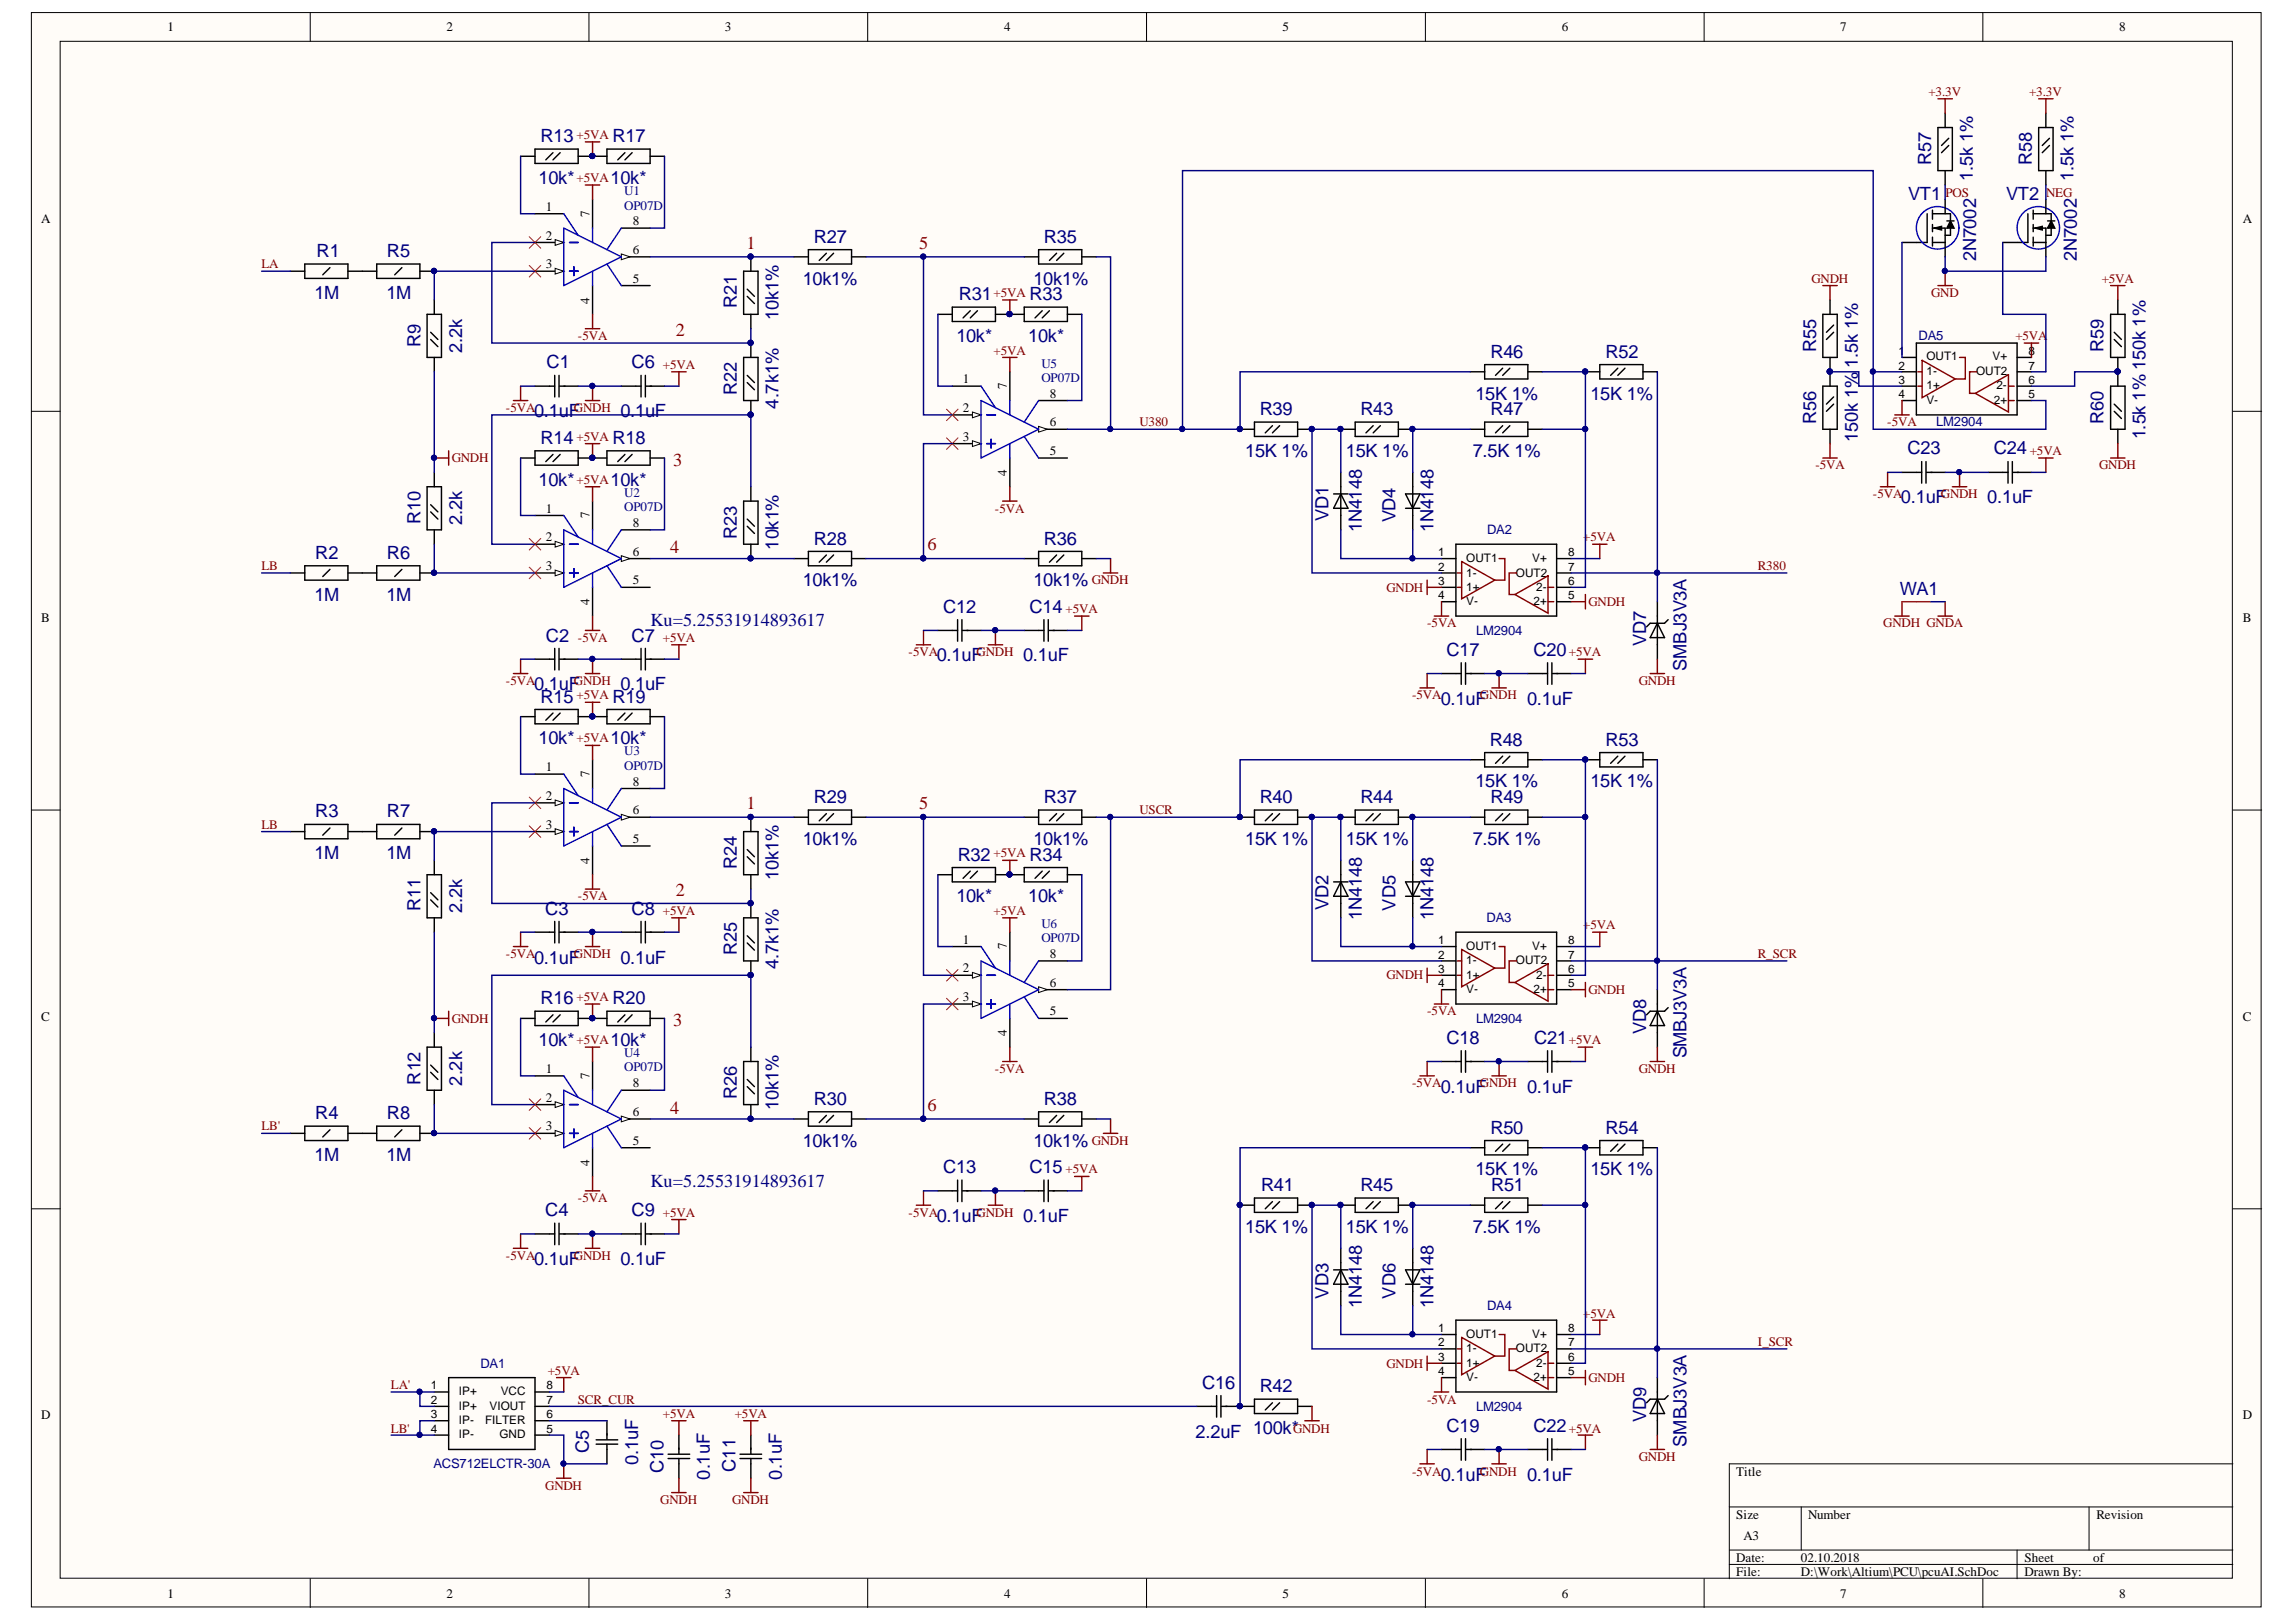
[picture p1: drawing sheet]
<svg xmlns="http://www.w3.org/2000/svg" width="297mm" height="210mm" viewBox="0 0 297 210" stroke-linecap="round" stroke-linejoin="round" font-family="sans-serif">
<defs><g id="words">
<g font-size="2.4" fill="#000080">
<text x="69.7" y="23.8">10k*</text>
<text x="69.9" y="18.4">R13</text>
<text x="79" y="23.8">10k*</text>
<text x="79.2" y="18.4">R17</text>
<text x="249.8" y="21.4" transform="rotate(-90 249.8 21.4)">R57</text>
<text x="255.2" y="23.4" transform="rotate(-90 255.2 23.4)">1.5k 1%</text>
<text x="262.8" y="21.4" transform="rotate(-90 262.8 21.4)">R58</text>
<text x="268.3" y="23.4" transform="rotate(-90 268.3 23.4)">1.5k 1%</text>
<text x="246.9" y="25.9">VT1</text>
<text x="259.6" y="25.9">VT2</text>
<text x="40.9" y="33.3">R1</text>
<text x="50.1" y="33.3">R5</text>
<text x="105.3" y="31.4">R27</text>
<text x="135.1" y="31.4">R35</text>
<text x="255.7" y="33.8" transform="rotate(-90 255.7 33.8)">2N7002</text>
<text x="268.7" y="33.8" transform="rotate(-90 268.7 33.8)">2N7002</text>
<text x="40.7" y="38.7">1M</text>
<text x="50" y="38.7">1M</text>
<text x="95.3" y="39.8" transform="rotate(-90 95.3 39.8)">R21</text>
<text x="100.7" y="41.4" transform="rotate(-90 100.7 41.4)">10k1%</text>
<text x="103.9" y="36.8">10k1%</text>
<text x="124.1" y="38.9">R31</text>
<text x="133.2" y="38.9">R33</text>
<text x="133.7" y="36.8">10k1%</text>
<text x="54.4" y="44.9" transform="rotate(-90 54.4 44.9)">R9</text>
<text x="59.8" y="45.6" transform="rotate(-90 59.8 45.6)">2.2k</text>
<text x="70.7" y="47.7">C1</text>
<text x="81.7" y="47.7">C6</text>
<text x="123.7" y="44.3">10k*</text>
<text x="133" y="44.3">10k*</text>
<text x="192.8" y="46.3">R46</text>
<text x="207.7" y="46.3">R52</text>
<text x="234.9" y="45.5" transform="rotate(-90 234.9 45.5)">R55</text>
<text x="240.4" y="47.6" transform="rotate(-90 240.4 47.6)">1.5k 1%</text>
<text x="272.2" y="45.5" transform="rotate(-90 272.2 45.5)">R59</text>
<text x="69.1" y="54">0.1uF</text>
<text x="80.3" y="54">0.1uF</text>
<text x="95.3" y="51.1" transform="rotate(-90 95.3 51.1)">R22</text>
<text x="100.7" y="52.9" transform="rotate(-90 100.7 52.9)">4.7k1%</text>
<text x="163" y="53.7">R39</text>
<text x="176" y="53.7">R43</text>
<text x="190.9" y="51.7">15K 1%</text>
<text x="192.8" y="53.7">R47</text>
<text x="205.8" y="51.7">15K 1%</text>
<text x="69.9" y="57.5">R14</text>
<text x="79.2" y="57.5">R18</text>
<text x="161.1" y="59.2">15K 1%</text>
<text x="174.1" y="59.2">15K 1%</text>
<text x="190.5" y="59.2">7.5K 1%</text>
<text x="234.9" y="54.8" transform="rotate(-90 234.9 54.8)">R56</text>
<text x="240.4" y="57.2" transform="rotate(-90 240.4 57.2)">150k 1%</text>
<text x="246.8" y="58.8">C23</text>
<text x="257.9" y="58.8">C24</text>
<text x="272.2" y="54.8" transform="rotate(-90 272.2 54.8)">R60</text>
<text x="277.6" y="56.9" transform="rotate(-90 277.6 56.9)">1.5k 1% 150k 1%</text>
<text x="69.7" y="62.9">10k*</text>
<text x="79" y="62.9">10k*</text>
<text x="245.9" y="65.2">0.1uF</text>
<text x="257.1" y="65.2">0.1uF</text>
<text x="54.4" y="67.9" transform="rotate(-90 54.4 67.9)">R10</text>
<text x="59.8" y="67.9" transform="rotate(-90 59.8 67.9)">2.2k</text>
<text x="95.3" y="69.7" transform="rotate(-90 95.3 69.7)">R23</text>
<text x="100.7" y="71.1" transform="rotate(-90 100.7 71.1)">10k1%</text>
<text x="105.3" y="70.5">R28</text>
<text x="135.1" y="70.5">R36</text>
<text x="171.8" y="67.4" transform="rotate(-90 171.8 67.4)">VD1</text>
<text x="176.2" y="68.9" transform="rotate(-90 176.2 68.9)">1N4148</text>
<text x="180.6" y="67.6" transform="rotate(-90 180.6 67.6)">VD4</text>
<text x="185.5" y="68.9" transform="rotate(-90 185.5 68.9)">1N4148</text>
<text x="40.7" y="77.7">1M</text>
<text x="40.8" y="72.3">R2</text>
<text x="50" y="77.7">1M</text>
<text x="50.1" y="72.3">R6</text>
<text x="103.9" y="75.9">10k1%</text>
<text x="133.7" y="75.9">10k1%</text>
<text x="245.8" y="77">WA1</text>
<text x="70.6" y="83.1">C2</text>
<text x="81.7" y="83.1">C7</text>
<text x="84.1" y="81">Ku=5.25531914893617</text>
<text x="122" y="79.3">C12</text>
<text x="133.2" y="79.3">C14</text>
<text x="213" y="83.7" transform="rotate(-90 213 83.7)">VD7</text>
<text x="69.1" y="89.3">0.1uF</text>
<text x="80.3" y="89.3">0.1uF</text>
<text x="121.2" y="85.6">0.1uF</text>
<text x="132.4" y="85.6">0.1uF</text>
<text x="187.2" y="84.9">C17</text>
<text x="198.4" y="84.9">C20</text>
<text x="218.2" y="86.8" transform="rotate(-90 218.2 86.8)">SMBJ3V3A</text>
<text x="69.9" y="90.9">R15</text>
<text x="79.2" y="90.9">R19</text>
<text x="186.4" y="91.2">0.1uF</text>
<text x="197.6" y="91.2">0.1uF</text>
<text x="69.7" y="96.3">10k*</text>
<text x="79" y="96.3">10k*</text>
<text x="190.9" y="101.9">15K 1%</text>
<text x="192.7" y="96.5">R48</text>
<text x="205.8" y="101.9">15K 1%</text>
<text x="207.7" y="96.5">R53</text>
<text x="40.8" y="105.8">R3</text>
<text x="50.1" y="105.8">R7</text>
<text x="105.3" y="103.9">R29</text>
<text x="135.1" y="103.9">R37</text>
<text x="163" y="103.9">R40</text>
<text x="176" y="103.9">R44</text>
<text x="192.8" y="103.9">R49</text>
<text x="40.7" y="111.2">1M</text>
<text x="50" y="111.2">1M</text>
<text x="95.3" y="112.5" transform="rotate(-90 95.3 112.5)">R24</text>
<text x="100.7" y="113.9" transform="rotate(-90 100.7 113.9)">10k1%</text>
<text x="103.9" y="109.3">10k1%</text>
<text x="123.9" y="111.4">R32</text>
<text x="133.2" y="111.4">R34</text>
<text x="133.7" y="109.3">10k1%</text>
<text x="161.1" y="109.3">15K 1%</text>
<text x="174.1" y="109.3">15K 1%</text>
<text x="190.5" y="109.3">7.5K 1%</text>
<text x="54.4" y="117.9" transform="rotate(-90 54.4 117.9)">R11</text>
<text x="59.8" y="118.2" transform="rotate(-90 59.8 118.2)">2.2k</text>
<text x="70.5" y="118.4">C3</text>
<text x="81.7" y="118.4">C8</text>
<text x="123.7" y="116.8">10k*</text>
<text x="133" y="116.8">10k*</text>
<text x="171.8" y="117.8" transform="rotate(-90 171.8 117.8)">VD2</text>
<text x="176.2" y="119.1" transform="rotate(-90 176.2 119.1)">1N4148</text>
<text x="180.6" y="117.9" transform="rotate(-90 180.6 117.9)">VD5</text>
<text x="185.5" y="119.1" transform="rotate(-90 185.5 119.1)">1N4148</text>
<text x="69.1" y="124.7">0.1uF</text>
<text x="80.3" y="124.7">0.1uF</text>
<text x="95.3" y="123.6" transform="rotate(-90 95.3 123.6)">R25</text>
<text x="100.7" y="125.4" transform="rotate(-90 100.7 125.4)">4.7k1%</text>
<text x="69.9" y="130">R16</text>
<text x="79.2" y="130">R20</text>
<text x="69.7" y="135.4">10k*</text>
<text x="79" y="135.4">10k*</text>
<text x="187.2" y="135.1">C18</text>
<text x="198.5" y="135.1">C21</text>
<text x="213" y="133.8" transform="rotate(-90 213 133.8)">VD8</text>
<text x="218.2" y="137" transform="rotate(-90 218.2 137)">SMBJ3V3A</text>
<text x="54.4" y="140.4" transform="rotate(-90 54.4 140.4)">R12</text>
<text x="59.8" y="140.5" transform="rotate(-90 59.8 140.5)">2.2k</text>
<text x="95.3" y="142.2" transform="rotate(-90 95.3 142.2)">R26</text>
<text x="100.7" y="143.6" transform="rotate(-90 100.7 143.6)">10k1%</text>
<text x="105.3" y="143">R30</text>
<text x="135.1" y="143">R38</text>
<text x="186.4" y="141.4">0.1uF</text>
<text x="197.6" y="141.4">0.1uF</text>
<text x="40.8" y="144.8">R4</text>
<text x="50.1" y="144.8">R8</text>
<text x="103.9" y="148.4">10k1%</text>
<text x="133.7" y="148.4">10k1%</text>
<text x="192.8" y="146.7">R50</text>
<text x="207.7" y="146.7">R54</text>
<text x="40.7" y="150.2">1M</text>
<text x="50" y="150.2">1M</text>
<text x="84.1" y="153.6">Ku=5.25531914893617</text>
<text x="122" y="151.8">C13</text>
<text x="133.2" y="151.8">C15</text>
<text x="163.1" y="154.1">R41</text>
<text x="176" y="154.1">R45</text>
<text x="190.9" y="152.1">15K 1%</text>
<text x="192.9" y="154.1">R51</text>
<text x="205.8" y="152.1">15K 1%</text>
<text x="70.5" y="157.4">C4</text>
<text x="81.7" y="157.4">C9</text>
<text x="121.2" y="158.2">0.1uF</text>
<text x="132.4" y="158.2">0.1uF</text>
<text x="161.1" y="159.5">15K 1%</text>
<text x="174.1" y="159.5">15K 1%</text>
<text x="190.5" y="159.5">7.5K 1%</text>
<text x="69.1" y="163.8">0.1uF</text>
<text x="80.3" y="163.8">0.1uF</text>
<text x="171.8" y="168.1" transform="rotate(-90 171.8 168.1)">VD3</text>
<text x="176.2" y="169.3" transform="rotate(-90 176.2 169.3)">1N4148</text>
<text x="180.6" y="168.1" transform="rotate(-90 180.6 168.1)">VD6</text>
<text x="185.5" y="169.3" transform="rotate(-90 185.5 169.3)">1N4148</text>
<text x="155.5" y="179.7">C16</text>
<text x="163" y="180.1">R42</text>
<text x="187.2" y="185.3">C19</text>
<text x="198.4" y="185.3">C22</text>
<text x="213" y="184" transform="rotate(-90 213 184)">VD9</text>
<text x="76.2" y="188.1" transform="rotate(-90 76.2 188.1)">C5</text>
<text x="82.5" y="189.6" transform="rotate(-90 82.5 189.6)">0.1uF</text>
<text x="85.8" y="190.6" transform="rotate(-90 85.8 190.6)">C10</text>
<text x="91.8" y="191.5" transform="rotate(-90 91.8 191.5)">0.1uF</text>
<text x="95.1" y="190.5" transform="rotate(-90 95.1 190.5)">C11</text>
<text x="101.1" y="191.5" transform="rotate(-90 101.1 191.5)">0.1uF</text>
<text x="154.7" y="186.1">2.2uF 100k*</text>
<text x="186.4" y="191.6">0.1uF</text>
<text x="197.6" y="191.6">0.1uF</text>
<text x="218.2" y="187.2" transform="rotate(-90 218.2 187.2)">SMBJ3V3A</text>
</g>
<g font-size="2.4" fill="#800000">
<text x="96.6" y="32.2">1</text>
<text x="118.9" y="32.2">5</text>
<text x="87.4" y="43.5">2</text>
<text x="87.1" y="60.2">3</text>
<text x="86.7" y="71.6">4</text>
<text x="120" y="71.2">6</text>
<text x="96.6" y="104.7">1</text>
<text x="118.9" y="104.7">5</text>
<text x="87.4" y="116">2</text>
<text x="87.1" y="132.7">3</text>
<text x="120" y="143.7">6</text>
<text x="86.7" y="144.2">4</text>
</g>
<g font-size="1.7">
<text x="21.7" y="4.1">1</text>
<text x="57.8" y="4.1">2</text>
<text x="93.8" y="4.1">3</text>
<text x="129.9" y="4.1">4</text>
<text x="165.9" y="4.1">5</text>
<text x="202" y="4.1">6</text>
<text x="238.1" y="4.1">7</text>
<text x="274.2" y="4.1">8</text>
<text x="5.3" y="28.9">A</text>
<text x="70.6" y="27.3">1</text>
<text x="76.3" y="28.1" transform="rotate(-90 76.3 28.1)">7</text>
<text x="81.9" y="29.2">8</text>
<text x="290.2" y="28.9">A</text>
<text x="70.6" y="31">2</text>
<text x="70.6" y="34.7">3</text>
<text x="81.9" y="32.9">6</text>
<text x="76.3" y="39.3" transform="rotate(-90 76.3 39.3)">4</text>
<text x="81.9" y="36.6">5</text>
<text x="124.6" y="53.3">2</text>
<text x="124.6" y="49.6">1</text>
<text x="130.2" y="50.4" transform="rotate(-90 130.2 50.4)">7</text>
<text x="135.8" y="51.5">8</text>
<text x="124.6" y="57">3</text>
<text x="135.8" y="58.9">5</text>
<text x="135.8" y="55.2">6</text>
<text x="130.2" y="61.6" transform="rotate(-90 130.2 61.6)">4</text>
<text x="70.6" y="70.1">2</text>
<text x="70.6" y="66.3">1</text>
<text x="76.3" y="67.1" transform="rotate(-90 76.3 67.1)">7</text>
<text x="81.9" y="68.2">8</text>
<text x="81.9" y="71.9">6</text>
<text x="70.6" y="73.8">3</text>
<text x="81.9" y="75.6">5</text>
<text x="5.3" y="80.5">B</text>
<text x="76.3" y="78.3" transform="rotate(-90 76.3 78.3)">4</text>
<text x="290.2" y="80.5">B</text>
<text x="70.6" y="99.8">1</text>
<text x="76.3" y="100.6" transform="rotate(-90 76.3 100.6)">7</text>
<text x="81.9" y="101.7">8</text>
<text x="70.6" y="103.5">2</text>
<text x="70.6" y="107.2">3</text>
<text x="81.9" y="105.4">6</text>
<text x="76.3" y="111.8" transform="rotate(-90 76.3 111.8)">4</text>
<text x="81.9" y="109.1">5</text>
<text x="124.6" y="125.8">2</text>
<text x="124.6" y="122.1">1</text>
<text x="130.2" y="122.9" transform="rotate(-90 130.2 122.9)">7</text>
<text x="135.8" y="124">8</text>
<text x="124.6" y="129.5">3</text>
<text x="135.8" y="131.4">5</text>
<text x="135.8" y="127.7">6</text>
<text x="5.3" y="132.2">C</text>
<text x="130.2" y="134.1" transform="rotate(-90 130.2 134.1)">4</text>
<text x="290.2" y="132.2">C</text>
<text x="70.6" y="142.5">2</text>
<text x="70.6" y="138.8">1</text>
<text x="76.3" y="139.6" transform="rotate(-90 76.3 139.6)">7</text>
<text x="81.9" y="140.7">8</text>
<text x="70.6" y="146.3">3</text>
<text x="81.9" y="148.1">5</text>
<text x="81.9" y="144.4">6</text>
<text x="76.3" y="150.8" transform="rotate(-90 76.3 150.8)">4</text>
<text x="5.3" y="183.7">D</text>
<text x="290.2" y="183.7">D</text>
<text x="224.6" y="191">Title</text>
<text x="224.6" y="196.5">Size</text>
<text x="233.9" y="196.5">Number</text>
<text x="271.2" y="196.5">Revision</text>
<text x="224.6" y="202.1">Date:</text>
<text x="224.6" y="204">File:</text>
<text x="225.6" y="199.3">A3</text>
<text x="233" y="202.1">02.10.2018</text>
<text x="233" y="204">D:\Work\Altium\PCU\pcuAI.SchDoc</text>
<text x="261.9" y="202.1">Sheet</text>
<text x="261.9" y="204">Drawn By:</text>
<text x="270.8" y="202.1">of</text>
<text x="21.7" y="206.8">1</text>
<text x="57.8" y="206.8">2</text>
<text x="93.8" y="206.8">3</text>
<text x="129.9" y="206.8">4</text>
<text x="165.9" y="206.8">5</text>
<text x="202" y="206.8">6</text>
<text x="238.1" y="206.8">7</text>
<text x="274.2" y="206.8">8</text>
</g>
<g font-size="1.7" fill="#800000">
<text x="249.5" y="12.4">+3.3V</text>
<text x="262.5" y="12.4">+3.3V</text>
<text x="74.6" y="23.6">+5VA</text>
<text x="74.6" y="18">+5VA</text>
<text x="251.7" y="25.4">POS</text>
<text x="264.7" y="25.4">NEG</text>
<text x="33.8" y="34.7">LA</text>
<text x="128.5" y="38.5">+5VA</text>
<text x="234.3" y="36.6">GNDH</text>
<text x="249.8" y="38.5">GND</text>
<text x="271.9" y="36.6">+5VA</text>
<text x="74.8" y="44">-5VA</text>
<text x="85.8" y="47.7">+5VA</text>
<text x="128.5" y="45.9">+5VA</text>
<text x="260.7" y="44">+5VA</text>
<text x="65.5" y="53.3">-5VA</text>
<text x="74.3" y="53.3">GNDH</text>
<text x="58.4" y="59.8">GNDH</text>
<text x="74.6" y="57">+5VA</text>
<text x="147.4" y="55.2">U380</text>
<text x="244.2" y="55.2">-5VA</text>
<text x="262.6" y="58.9">+5VA</text>
<text x="74.6" y="62.6">+5VA</text>
<text x="234.9" y="60.8">-5VA</text>
<text x="242.3" y="64.5">-5VA</text>
<text x="251.1" y="64.5">GNDH</text>
<text x="271.6" y="60.8">GNDH</text>
<text x="128.7" y="66.3">-5VA</text>
<text x="204.8" y="70.1">+5VA</text>
<text x="33.8" y="73.8">LB</text>
<text x="141.2" y="75.6">GNDH</text>
<text x="179.4" y="76.6">GNDH</text>
<text x="227.4" y="73.8">R380</text>
<text x="74.8" y="83.1">-5VA</text>
<text x="85.8" y="83.1">+5VA</text>
<text x="137.9" y="79.3">+5VA</text>
<text x="184.6" y="81.2">-5VA</text>
<text x="205.5" y="78.4">GNDH</text>
<text x="243.7" y="81.2">GNDH GNDA</text>
<text x="65.5" y="88.6">-5VA</text>
<text x="74.3" y="88.6">GNDH</text>
<text x="117.6" y="84.9">-5VA</text>
<text x="126.4" y="84.9">GNDH</text>
<text x="203" y="84.9">+5VA</text>
<text x="212" y="88.6">GNDH</text>
<text x="74.6" y="90.5">+5VA</text>
<text x="182.7" y="90.5">-5VA</text>
<text x="191.5" y="90.5">GNDH</text>
<text x="74.6" y="96.1">+5VA</text>
<text x="33.8" y="107.2">LB</text>
<text x="147.4" y="105.4">USCR</text>
<text x="128.5" y="110.9">+5VA</text>
<text x="74.8" y="116.5">-5VA</text>
<text x="85.8" y="118.4">+5VA</text>
<text x="128.5" y="118.4">+5VA</text>
<text x="65.5" y="124">-5VA</text>
<text x="74.3" y="124">GNDH</text>
<text x="204.8" y="120.2">+5VA</text>
<text x="227.4" y="124">R_SCR</text>
<text x="74.6" y="129.5">+5VA</text>
<text x="179.4" y="126.7">GNDH</text>
<text x="184.6" y="131.4">-5VA</text>
<text x="205.5" y="128.6">GNDH</text>
<text x="58.4" y="132.3">GNDH</text>
<text x="74.6" y="135.1">+5VA</text>
<text x="203" y="135.1">+5VA</text>
<text x="128.7" y="138.8">-5VA</text>
<text x="182.7" y="140.7">-5VA</text>
<text x="191.5" y="140.7">GNDH</text>
<text x="212" y="138.8">GNDH</text>
<text x="33.8" y="146.3">LB'</text>
<text x="141.2" y="148.1">GNDH</text>
<text x="74.8" y="155.6">-5VA</text>
<text x="137.9" y="151.8">+5VA</text>
<text x="85.8" y="157.5">+5VA</text>
<text x="117.6" y="157.5">-5VA</text>
<text x="126.4" y="157.5">GNDH</text>
<text x="65.5" y="163.1">-5VA</text>
<text x="74.3" y="163.1">GNDH</text>
<text x="204.8" y="170.5">+5VA</text>
<text x="50.6" y="179.8">LA'</text>
<text x="70.9" y="178">+5VA</text>
<text x="179.4" y="177">GNDH</text>
<text x="205.5" y="178.9">GNDH</text>
<text x="227.4" y="174.2">I_SCR</text>
<text x="50.6" y="185.4">LB'</text>
<text x="74.8" y="181.7">SCR_CUR</text>
<text x="85.8" y="183.5">+5VA</text>
<text x="95.1" y="183.5">+5VA</text>
<text x="167.3" y="185.4">GNDH</text>
<text x="184.6" y="181.7">-5VA</text>
<text x="203" y="185.4">+5VA</text>
<text x="182.7" y="191">-5VA</text>
<text x="191.5" y="191">GNDH</text>
<text x="212" y="189.1">GNDH</text>
<text x="70.5" y="192.8">GNDH</text>
<text x="85.4" y="194.7">GNDH</text>
<text x="94.7" y="194.7">GNDH</text>
</g>
<g font-size="1.7" fill="#000080">
<text x="80.8" y="25.3">U1</text>
<text x="80.8" y="27.1">OP07D</text>
<text x="134.7" y="47.6">U5</text>
<text x="248.2" y="44">DA5</text>
<text x="134.7" y="49.4">OP07D</text>
<text x="250.5" y="55.2">LM2904</text>
<text x="80.8" y="64.3">U2</text>
<text x="80.8" y="66.2">OP07D</text>
<text x="192.4" y="69.1">DA2</text>
<text x="191" y="82.1">LM2904</text>
<text x="80.8" y="97.8">U3</text>
<text x="80.8" y="99.6">OP07D</text>
<text x="192.3" y="119.3">DA3</text>
<text x="134.7" y="120.1">U6</text>
<text x="134.7" y="121.9">OP07D</text>
<text x="80.8" y="136.8">U4</text>
<text x="191" y="132.4">LM2904</text>
<text x="80.8" y="138.7">OP07D</text>
<text x="192.4" y="169.6">DA4</text>
<text x="62.2" y="177">DA1</text>
<text x="191" y="182.6">LM2904</text>
<text x="56.1" y="190">ACS712ELCTR-30A</text>
</g>
<g font-size="1.5">
<text x="245.6" y="46">1</text>
<text x="245.6" y="47.8">2</text>
<text x="249.2" y="46.6">OUT1</text>
<text x="257.8" y="46.6">V+</text>
<text x="262.4" y="46">8</text>
<text x="262.4" y="47.8">7</text>
<text x="245.6" y="51.5">4</text>
<text x="245.6" y="49.7">3</text>
<text x="249.2" y="52.2">V-</text>
<text x="249.2" y="50.4">1+</text>
<text x="249.2" y="48.5">1-</text>
<text x="255.7" y="48.5">OUT2</text>
<text x="257.9" y="52.2">2+</text>
<text x="258.3" y="50.4">2-</text>
<text x="262.4" y="49.7">6</text>
<text x="262.4" y="51.5">5</text>
<text x="186.1" y="72">1</text>
<text x="202.9" y="72">8</text>
<text x="186.1" y="77.6">4</text>
<text x="186.1" y="75.7">3</text>
<text x="186.1" y="73.9">2</text>
<text x="189.7" y="76.5">1+</text>
<text x="189.7" y="72.8">OUT1</text>
<text x="189.7" y="74.6">1-</text>
<text x="196.1" y="74.6">OUT2</text>
<text x="198.2" y="72.8">V+</text>
<text x="198.7" y="76.5">2-</text>
<text x="202.9" y="75.7">6</text>
<text x="202.9" y="77.6">5</text>
<text x="202.9" y="73.9">7</text>
<text x="189.7" y="78.3">V-</text>
<text x="198.4" y="78.3">2+</text>
<text x="186.1" y="125.9">3</text>
<text x="186.1" y="122.2">1</text>
<text x="186.1" y="124">2</text>
<text x="189.7" y="122.9">OUT1</text>
<text x="189.7" y="124.8">1-</text>
<text x="196.1" y="124.8">OUT2</text>
<text x="198.2" y="122.9">V+</text>
<text x="202.9" y="122.2">8</text>
<text x="202.9" y="125.9">6</text>
<text x="202.9" y="124">7</text>
<text x="186.1" y="127.8">4</text>
<text x="189.7" y="128.5">V-</text>
<text x="189.7" y="126.7">1+</text>
<text x="198.4" y="128.5">2+</text>
<text x="198.7" y="126.7">2-</text>
<text x="202.9" y="127.8">5</text>
<text x="186.1" y="172.4">1</text>
<text x="189.7" y="173.1">OUT1</text>
<text x="198.2" y="173.1">V+</text>
<text x="202.9" y="172.4">8</text>
<text x="55.7" y="179.8">1</text>
<text x="70.7" y="179.8">8</text>
<text x="186.1" y="178">4</text>
<text x="186.1" y="176.1">3</text>
<text x="186.1" y="174.2">2</text>
<text x="189.7" y="178.7">V-</text>
<text x="189.7" y="176.9">1+</text>
<text x="189.7" y="175">1-</text>
<text x="196.1" y="175">OUT2</text>
<text x="198.4" y="178.7">2+</text>
<text x="198.7" y="176.9">2-</text>
<text x="202.9" y="176.1">6</text>
<text x="202.9" y="178">5</text>
<text x="202.9" y="174.2">7</text>
<text x="55.7" y="185.4">4</text>
<text x="55.7" y="183.5">3</text>
<text x="55.7" y="181.7">2</text>
<text x="59.4" y="184.3">IP-</text>
<text x="59.4" y="180.6">IP+</text>
<text x="59.4" y="182.4">IP+</text>
<text x="62.8" y="184.3">FILTER</text>
<text x="63.3" y="182.4">VIOUT</text>
<text x="64.8" y="180.6">VCC</text>
<text x="70.7" y="183.5">6</text>
<text x="70.7" y="185.4">5</text>
<text x="70.7" y="181.7">7</text>
<text x="59.4" y="186.1">IP-</text>
<text x="64.6" y="186.1">GND</text>
</g>
</g></defs>
<g fill="#fffcf8" stroke="#000" stroke-width=".13">
<path d="M4.1 1.6h288.4v206.4h-288.4z"/>
<path d="M7.8 5.3h281v198.9h-281z"/>
</g>
<g fill="none" stroke="#000" stroke-width=".13">
<path d="M40.1 1.6v3.7M76.2 1.6v3.7M112.3 1.6v3.7M148.3 1.6v3.7M184.4 1.6v3.7M220.5 1.6v3.7M256.5 1.6v3.7M4.1 53.2h3.7M288.9 53.2h3.7M4.1 104.8h3.7M288.9 104.8h3.7M4.1 156.4h3.7"/>
<path d="M288.9 156.4h3.7M223.7 195h65.2M233 195v5.6M270.3 195v5.6M288.9 189.4h-65.2v14.9M40.1 204.3v3.7M76.2 204.3v3.7M112.3 204.3v3.7M148.3 204.3v3.7M184.4 204.3v3.7M220.5 204.3v3.7M223.7 200.6h65.2"/>
<path d="M223.7 202.5h65.2M256.5 204.3v3.7M261 200.6v3.7"/>
</g>
<path d="M69.2 31.4h3.7M80.4 29.5h3.7M80.4 37h3.7" fill="none" stroke="#000" stroke-width=".19"/>
<path d="M71.8 31l1.1 .4-1.1 .4z" fill="#fffcf8"/>
<path d="M71.8 31l1.1 .4-1.1 .4z" fill="none" stroke="#000" stroke-width=".13"/>
<path d="M69.2 35.1h3.7" fill="none" stroke="#000" stroke-width=".19"/>
<path d="M71.8 34.7l1.1 .4-1.1 .4z" fill="#fffcf8"/>
<path d="M71.8 34.7l1.1 .4-1.1 .4z" fill="none" stroke="#000" stroke-width=".13"/>
<path d="M76.7 37v3.7M80.4 33.2h3.7" fill="none" stroke="#000" stroke-width=".19"/>
<path d="M80.4 32.9l1.1 .3-1.1 .4z" fill="#fffcf8"/>
<path d="M80.4 32.9l1.1 .3-1.1 .4z" fill="none" stroke="#000" stroke-width=".13"/>
<path d="M69.2 27.7h3.7M76.7 25.8v3.7M69.2 70.4h3.7M80.4 68.6h3.7M80.4 76h3.7" fill="none" stroke="#000" stroke-width=".19"/>
<path d="M72.9 29.5l7.5 3.7-7.5 3.8zM72.9 27.7l1.9 2.7M73.7 31.4h1.1M73.7 35.1h1.1M74.2 34.5v1.2M76.7 29.5v1.9M76.7 35.1v1.9M78.5 34.2l1.9 2.8M80.4 29.5l-1.9 2.8" fill="none" stroke="#00f" stroke-width=".19"/>
<path d="M71.8 70.1l1.1 .3-1.1 .4z" fill="#fffcf8"/>
<path d="M71.8 70.1l1.1 .3-1.1 .4z" fill="none" stroke="#000" stroke-width=".13"/>
<path d="M69.2 74.1h3.7" fill="none" stroke="#000" stroke-width=".19"/>
<path d="M71.8 73.8l1.1 .3-1.1 .4z" fill="#fffcf8"/>
<path d="M71.8 73.8l1.1 .3-1.1 .4z" fill="none" stroke="#000" stroke-width=".13"/>
<path d="M76.7 76v3.7M80.4 72.3h3.7" fill="none" stroke="#000" stroke-width=".19"/>
<path d="M80.4 71.9l1.1 .4-1.1 .4z" fill="#fffcf8"/>
<path d="M80.4 71.9l1.1 .4-1.1 .4z" fill="none" stroke="#000" stroke-width=".13"/>
<path d="M123.2 53.7h3.7M134.4 51.8h3.7M134.4 59.3h3.7M69.2 66.7h3.7M76.7 64.8v3.8" fill="none" stroke="#000" stroke-width=".19"/>
<path d="M72.9 68.6l7.5 3.7-7.5 3.7zM72.9 66.7l1.9 2.8M73.7 70.4h1.1M73.7 74.1h1.1M74.2 73.6v1.1M76.7 68.6v1.8M76.7 74.1v1.9M78.5 73.2l1.9 2.8M80.4 68.6l-1.9 2.8" fill="none" stroke="#00f" stroke-width=".19"/>
<path d="M125.8 53.3l1.1 .4-1.1 .4z" fill="#fffcf8"/>
<path d="M125.8 53.3l1.1 .4-1.1 .4z" fill="none" stroke="#000" stroke-width=".13"/>
<path d="M123.2 57.4h3.7" fill="none" stroke="#000" stroke-width=".19"/>
<path d="M125.8 57l1.1 .4-1.1 .4z" fill="#fffcf8"/>
<path d="M125.8 57l1.1 .4-1.1 .4z" fill="none" stroke="#000" stroke-width=".13"/>
<path d="M130.6 59.3v3.7M134.4 55.6h3.7" fill="none" stroke="#000" stroke-width=".19"/>
<path d="M134.4 55.2l1.1 .4-1.1 .3z" fill="#fffcf8"/>
<path d="M134.4 55.2l1.1 .4-1.1 .3z" fill="none" stroke="#000" stroke-width=".13"/>
<g fill="none" stroke="#000" stroke-width=".19">
<path d="M69.2 19.3h5.6v1.9h-5.6zM71.5 19.8l-.9 .9M72.5 19.8l-1 .9M78.5 19.3h5.6v1.9h-5.6zM80.8 19.8l-.9 .9M81.8 19.8l-1 .9M37.6 35.1h1.8M39.4 34.2h5.6v1.8h-5.6zM42.7 34.6l-.9 1M45 35.1h3.7M48.7 34.2h5.6v1.8h-5.6zM52 34.6l-.9 1"/>
<path d="M54.3 35.1h1.9M56.2 38.8v1.9M67.4 20.2h1.8M74.8 20.2h3.7M84.1 20.2h1.9M96.2 35.1h1.9v5.6h-1.9zM96.7 37.4l.9 1M96.7 38.4l.9 .9M97.1 33.2v1.9M102.7 33.2h1.9M104.6 32.3h5.6v1.9h-5.6zM106.9 32.8l-.9 .9"/>
<path d="M107.8 32.8l-.9 .9M110.2 33.2h1.8M123.2 39.7h5.6v1.9h-5.6zM132.5 33.2h1.9M132.5 39.7h5.6v1.9h-5.6zM134.4 32.3h5.6v1.9h-5.6zM136.7 32.8l-.9 .9M137.6 32.8l-.9 .9M140 33.2h1.8M55.3 40.7h1.8v5.6h-1.8zM55.7 43l.9 .9M55.7 43.9l.9 1"/>
<path d="M56.2 46.3v1.8M67.4 59.3h1.8M69.2 58.3h5.6v1.9h-5.6zM71.5 58.8l-.9 .9M72.5 58.8l-1 .9M74.8 59.3h3.7M78.5 58.3h5.6v1.9h-5.6zM80.8 58.8l-.9 .9M81.8 58.8l-1 .9M84.1 59.3h1.9M96.2 46.3h1.9v5.5h-1.9zM96.7 48.6l.9 .9"/>
<path d="M96.7 49.5l.9 .9M97.1 40.7v1.8M97.1 44.4v1.9M97.1 51.8v1.9M121.3 40.7h1.9M123.2 50h3.7M125.5 40.2l-.9 .9M126.5 40.2l-1 .9M128.8 40.7h3.7M130.6 48.1v3.7M134.8 40.2l-.9 .9M135.8 40.2l-1 .9"/>
<path d="M138.1 40.7h1.9M37.6 74.1h1.8M39.4 73.2h5.6v1.9h-5.6zM42.7 73.7l-.9 .9M45 74.1h3.7M48.7 73.2h5.6v1.9h-5.6zM52 73.7l-.9 .9M54.3 74.1h1.9M55.3 63h1.8v5.6h-1.8zM55.7 65.3l.9 .9M55.7 66.2l.9 1M56.2 61.1v1.9"/>
<path d="M56.2 68.6v1.8M96.2 64.8h1.9v5.6h-1.9zM96.7 67.2l.9 .9M96.7 68.1l.9 .9M97.1 63v1.8M97.1 70.4v1.9M102.7 72.3h1.9M104.6 71.4h5.6v1.8h-5.6zM106.9 71.8l-.9 1M107.8 71.8l-.9 1M110.2 72.3h1.8M132.5 72.3h1.9"/>
<path d="M134.4 71.4h5.6v1.8h-5.6zM136.7 71.8l-.9 1M137.6 71.8l-.9 1M140 72.3h1.8M69.2 103.9h3.7M80.4 102h3.7M80.4 109.5h3.7"/>
</g>
<path d="M126.9 51.8l7.5 3.8-7.5 3.7zM126.9 50l1.9 2.8M127.7 53.7h1.1M127.7 57.4h1.1M128.2 56.9v1.1M130.6 51.8v1.9M130.6 57.4v1.9M132.5 56.5l1.9 2.8M134.4 51.8l-1.9 2.8" fill="none" stroke="#00f" stroke-width=".19"/>
<g fill="#000080" stroke="#000080" stroke-width=".13">
<circle cx="97.1" cy="33.2" r=".33"/>
<circle cx="97.1" cy="72.3" r=".33"/>
<circle cx="97.1" cy="44.4" r=".33"/>
<circle cx="97.1" cy="53.7" r=".33"/>
<circle cx="56.1" cy="35.1" r=".33"/>
<circle cx="56.1" cy="74.1" r=".33"/>
<circle cx="56.1" cy="59.2" r=".33"/>
<circle cx="130.6" cy="40.6" r=".33"/>
<circle cx="76.6" cy="20.2" r=".33"/>
<circle cx="76.6" cy="59.2" r=".33"/>
</g>
<g fill="none" stroke="#800000" stroke-width=".19">
<path d="M75.7 18.4h1.9M76.7 18.4v1.8M75.7 23.9h1.9M76.7 23.9v1.9M129.7 38.8h1.9M130.6 38.8v1.9M56.2 59.3h1.8M58 58.3v1.9M75.7 42.5h1.9M75.7 57.4h1.9M76.7 40.7v1.8M76.7 57.4v1.9"/>
<path d="M129.7 46.3h1.9M130.6 46.3v1.8M75.7 63h1.9M76.7 63v1.8M76.7 79.7v1.9M129.7 64.8h1.9M130.6 63v1.8M142.7 74.1h1.9M143.7 72.3v1.8M75.7 81.6h1.9"/>
</g>
<path d="M71.8 103.5l1.1 .4-1.1 .4z" fill="#fffcf8"/>
<path d="M71.8 103.5l1.1 .4-1.1 .4z" fill="none" stroke="#000" stroke-width=".13"/>
<path d="M69.2 107.6h3.7" fill="none" stroke="#000" stroke-width=".19"/>
<path d="M71.8 107.2l1.1 .4-1.1 .4z" fill="#fffcf8"/>
<path d="M71.8 107.2l1.1 .4-1.1 .4z" fill="none" stroke="#000" stroke-width=".13"/>
<path d="M76.7 109.5v3.7M80.4 105.8h3.7" fill="none" stroke="#000" stroke-width=".19"/>
<path d="M80.4 105.4l1.1 .4-1.1 .3z" fill="#fffcf8"/>
<path d="M80.4 105.4l1.1 .4-1.1 .3z" fill="none" stroke="#000" stroke-width=".13"/>
<path d="M76.7 98.3v3.7M69.2 100.2h3.7M69.2 142.9h3.7M80.4 141.1h3.7M80.4 148.5h3.7" fill="none" stroke="#000" stroke-width=".19"/>
<path d="M72.9 102l7.5 3.8-7.5 3.7zM72.9 100.2l1.9 2.8M73.7 103.9h1.1M73.7 107.6h1.1M74.2 107.1v1.1M76.7 102v1.9M76.7 107.6v1.9M78.5 106.7l1.9 2.8M80.4 102l-1.9 2.8" fill="none" stroke="#00f" stroke-width=".19"/>
<path d="M71.8 142.6l1.1 .3-1.1 .4z" fill="#fffcf8"/>
<path d="M71.8 142.6l1.1 .3-1.1 .4z" fill="none" stroke="#000" stroke-width=".13"/>
<path d="M69.2 146.7h3.7" fill="none" stroke="#000" stroke-width=".19"/>
<path d="M71.8 146.3l1.1 .4-1.1 .3z" fill="#fffcf8"/>
<path d="M71.8 146.3l1.1 .4-1.1 .3z" fill="none" stroke="#000" stroke-width=".13"/>
<path d="M76.7 148.5v3.7M80.4 144.8h3.7" fill="none" stroke="#000" stroke-width=".19"/>
<path d="M80.4 144.4l1.1 .4-1.1 .4z" fill="#fffcf8"/>
<path d="M80.4 144.4l1.1 .4-1.1 .4z" fill="none" stroke="#000" stroke-width=".13"/>
<path d="M69.2 139.2h3.7M76.7 137.4v3.7M123.2 126.2h3.7M134.4 124.4h3.7M134.4 131.8h3.7" fill="none" stroke="#000" stroke-width=".19"/>
<path d="M72.9 139.2l1.9 2.8M72.9 141.1l7.5 3.7-7.5 3.7zM73.7 142.9h1.1M73.7 146.7h1.1M74.2 146.1v1.1M76.7 141.1v1.8M76.7 146.7v1.8M78.5 145.7l1.9 2.8M80.4 141.1l-1.9 2.8" fill="none" stroke="#00f" stroke-width=".19"/>
<path d="M125.8 125.8l1.1 .4-1.1 .4z" fill="#fffcf8"/>
<path d="M125.8 125.8l1.1 .4-1.1 .4z" fill="none" stroke="#000" stroke-width=".13"/>
<path d="M123.2 129.9h3.7" fill="none" stroke="#000" stroke-width=".19"/>
<path d="M125.8 129.6l1.1 .3-1.1 .4z" fill="#fffcf8"/>
<path d="M125.8 129.6l1.1 .3-1.1 .4z" fill="none" stroke="#000" stroke-width=".13"/>
<path d="M130.6 131.8v3.7M134.4 128.1h3.7" fill="none" stroke="#000" stroke-width=".19"/>
<path d="M134.4 127.7l1.1 .4-1.1 .3z" fill="#fffcf8"/>
<path d="M134.4 127.7l1.1 .4-1.1 .3z" fill="none" stroke="#000" stroke-width=".13"/>
<g fill="none" stroke="#000" stroke-width=".19">
<path d="M250.7 16.5h1.9v5.6h-1.9zM251.6 14.6v1.9M252.1 18.8l-.9 1M252.1 17.9l-.9 .9M263.7 16.5h1.9v5.6h-1.9zM264.7 14.6v1.9M265.1 18.8l-.9 1M265.1 17.9l-.9 .9M236.8 38.8v1.9M249.3 27.7v3.7h-3.2M250 31.4h1.6M250 27.2v1.2"/>
<path d="M250 29.1v.9M250 30.7v1.1M250 29.5h.3M250 27.7h2.3v.9M250.3 29.5l.9-.2v.5zM251.2 29.5h.4v3.7M251.6 22.1v1.8M251.6 25.8v1.9M251.9 28.6h.9M252.3 28.6l.5 .9h-.9zM252.3 29.5v.9h-.7M262.4 27.7v3.7h-3.3"/>
<path d="M263 31.4h1.7M263 29.5h.3M263 27.7h2.4v.9M263 27.2v1.2M263 29.1v.9M263 30.7v1.1M263.3 29.5l.9-.2v.5zM264.2 29.5h.5v3.7M264.7 22.1v1.8M264.7 25.8v1.9M264.9 28.6h.9M265.4 28.6l.4 .9h-.9z"/>
<path d="M265.4 29.5v.9h-.7M274 38.8v1.9M69.2 50h2.6M71.8 48.6v2.8M72.3 48.6v2.8M72.4 50h2.4M80.4 50h2.5M82.9 48.6v2.8M83.5 48.6v2.8M83.5 50h2.5M160.4 55.6h1.9M162.3 54.6h5.6v1.9h-5.6z"/>
<path d="M164.6 55.1l-.9 .9M165.6 55.1l-1 .9M167.9 55.6h1.8M173.5 55.6h1.8M175.3 54.6h5.6v1.9h-5.6zM177.7 55.1l-1 .9M178.6 55.1l-.9 .9M180.9 55.6h1.9M190.2 55.6h1.9M190.2 48.1h1.9M192.1 54.6h5.6v1.9h-5.6zM192.1 47.2h5.6v1.8h-5.6z"/>
<path d="M194.4 55.1l-.9 .9M194.4 47.6l-.9 1M195.3 55.1l-.9 .9M195.3 47.6l-.9 1M197.7 55.6h1.8M197.7 48.1h1.8M205.1 48.1h1.9M207 47.2h5.6v1.8h-5.6zM209.3 47.6l-.9 1M210.2 47.6l-.9 1M212.6 48.1h1.8M235.8 50h1.9v5.6h-1.9z"/>
<path d="M235.8 40.7h1.9v5.6h-1.9zM236.8 46.3v3.7M236.8 55.6v1.8M237.2 43l-.9 .9M237.2 42.1l-.9 .9M237.2 52.3l-.9 .9M237.2 51.4l-.9 .9M246.1 48.1h1.8M246.1 50h1.8M246.1 46.3h1.8M246.1 51.8h1.8M247.9 44.4h13.1v9.3h-13.1z"/>
<path d="M248.6 59.7v2.8M249.2 59.7v2.8M259.8 59.7v2.8M260.3 59.7v2.8M261 48.1h1.8M261 50h1.8M261 46.3h1.8M261 51.8h1.8M273.1 50h1.8v5.6h-1.8zM273.1 40.7h1.8v5.6h-1.8zM273.5 52.3l1 .9M273.5 53.2l1 1"/>
<path d="M273.5 43l1 .9M273.5 43.9l1 1M274 46.3v3.7M274 55.6v1.8M172.5 63.9h1.9M173.5 63.9l.9 1.9h-1.9zM173.5 61.1v7.5M181.8 65.8h1.9M181.8 63.9h1.9l-.9 1.9zM182.8 61.1v7.5M186.5 72.3h1.9M186.5 76h1.9"/>
<path d="M186.5 77.9h1.9M186.5 74.1h1.9M188.4 70.4h13v9.3h-13zM201.4 72.3h1.8M201.4 76h1.8M201.4 77.9h1.8M201.4 74.1h1.8M214.4 77.9v7.4M246.1 61.1h2.5M249.2 61.1h2.4M257.2 61.1h2.6M260.4 61.1h2.4"/>
<path d="M67.4 92.7h1.8M69.2 91.8h5.6v1.9h-5.6zM69.2 85.3h2.6M71.5 92.3l-.9 .9M71.8 83.9v2.8M72.3 83.9v2.8M72.4 85.3h2.4M72.5 92.3l-1 .9M74.8 92.7h3.7M78.5 91.8h5.6v1.9h-5.6zM80.4 85.3h2.5M80.8 92.3l-.9 .9"/>
<path d="M81.8 92.3l-1 .9M82.9 83.9v2.8M83.5 83.9v2.8M83.5 85.3h2.5M84.1 92.7h1.9M121.3 81.6h2.6M123.9 80.2v2.8M124.4 80.2v2.8M124.5 81.6h2.4M132.5 81.6h2.6M135.1 80.2v2.8M135.6 80.2v2.8"/>
<path d="M135.7 81.6h2.4M186.5 87.2h2.5M189 85.8v2.8M189.6 85.8v2.8M189.7 87.2h2.4M190.2 98.3h1.9M192.1 97.4h5.6v1.8h-5.6zM194.4 97.9l-.9 .9M195.3 97.9l-.9 .9M197.7 98.3h1.8M197.7 87.2h2.5M200.2 85.8v2.8"/>
<path d="M200.8 85.8v2.8M200.8 87.2h2.4M205.1 98.3h1.9M207 97.4h5.6v1.8h-5.6zM209.3 97.9l-.9 .9M210.2 97.9l-.9 .9M212.6 98.3h1.8M214.4 80.7l.9 1.8h-1.8zM215.8 80.2l-.5 .5h-1.8l-.5 .4M37.6 107.6h1.8M39.4 106.7h5.6v1.8h-5.6zM42.7 107.2l-.9 .9"/>
<path d="M45 107.6h3.7M48.7 106.7h5.6v1.8h-5.6zM52 107.2l-.9 .9M54.3 107.6h1.9M55.3 113.2h1.8v5.6h-1.8zM55.7 115.5l.9 1M55.7 116.5l.9 .9M56.2 111.3v1.9M56.2 118.8v1.8M71.8 119.2v2.8M72.3 119.2v2.8M82.9 119.2v2.8"/>
<path d="M83.5 119.2v2.8M96.2 107.6h1.9v5.6h-1.9zM96.2 118.8h1.9v5.6h-1.9zM96.7 109.9l.9 1M96.7 110.9l.9 .9M97.1 105.8v1.8M97.1 113.2v1.9M97.1 116.9v1.9M102.7 105.8h1.9M104.6 104.8h5.6v1.9h-5.6zM106.9 105.3l-.9 .9M107.8 105.3l-.9 .9"/>
<path d="M110.2 105.8h1.8M121.3 113.2h1.9M123.2 112.3h5.6v1.8h-5.6zM125.5 112.7l-.9 1M126.5 112.7l-1 1M128.8 113.2h3.7M132.5 105.8h1.9M132.5 112.3h5.6v1.8h-5.6zM134.4 104.8h5.6v1.9h-5.6zM134.8 112.7l-.9 1M135.8 112.7l-1 1M136.7 105.3l-.9 .9"/>
<path d="M137.6 105.3l-.9 .9M138.1 113.2h1.9M140 105.8h1.8M160.4 105.8h1.9M162.3 104.8h5.6v1.9h-5.6zM164.6 105.3l-.9 .9M165.6 105.3l-1 .9M167.9 105.8h1.8M172.5 114.1h1.9M173.5 105.8h1.8M173.5 111.3v7.5M173.5 114.1l.9 1.9h-1.9z"/>
<path d="M175.3 104.8h5.6v1.9h-5.6zM177.7 105.3l-1 .9M178.6 105.3l-.9 .9M180.9 105.8h1.9M181.8 114.1h1.9l-.9 1.9zM181.8 116h1.9M182.8 111.3v7.5M190.2 105.8h1.9M192.1 104.8h5.6v1.9h-5.6zM194.4 105.3l-.9 .9M195.3 105.3l-.9 .9M197.7 105.8h1.8"/>
<path d="M55.3 135.5h1.8v5.6h-1.8zM55.7 137.8l.9 1M55.7 138.8l.9 .9M56.2 133.7v1.8M67.4 131.8h1.8M69.2 130.9h5.6v1.8h-5.6zM69.2 120.6h2.6M71.5 131.3l-.9 1M72.4 120.6h2.4M72.5 131.3l-1 1M74.8 131.8h3.7M78.5 130.9h5.6v1.8h-5.6z"/>
<path d="M80.4 120.6h2.5M80.8 131.3l-.9 1M81.8 131.3l-1 1M83.5 120.6h2.5M84.1 131.8h1.9M96.2 137.4h1.9v5.5h-1.9zM96.7 139.7l.9 .9M96.7 121.1l.9 .9M96.7 122l.9 1M97.1 124.4v1.8M97.1 135.5v1.9M123.2 122.5h3.7"/>
<path d="M130.6 120.6v3.8M186.5 122.5h1.9M186.5 137.4h2.5M186.5 124.4h1.9M186.5 126.2h1.9M186.5 128.1h1.9M188.4 120.6h13v9.3h-13zM189 136v2.8M189.6 136v2.8M189.7 137.4h2.4M197.7 137.4h2.5M200.2 136v2.8"/>
<path d="M200.8 136v2.8M200.8 137.4h2.4M201.4 122.5h1.8M201.4 124.4h1.8M201.4 126.2h1.8M201.4 128.1h1.8M214.4 130.9l.9 1.8h-1.8zM214.4 128.1v7.4M215.8 130.4l-.5 .5h-1.8l-.5 .4M37.6 146.7h1.8M39.4 145.7h5.6v1.9h-5.6zM42.7 146.2l-.9 .9"/>
<path d="M45 146.7h3.7M48.7 145.7h5.6v1.9h-5.6zM52 146.2l-.9 .9M54.3 146.7h1.9M56.2 141.1v1.8M69.2 159.7h2.6M71.8 158.3v2.8M72.3 158.3v2.8M72.4 159.7h2.4M80.4 159.7h2.5M82.9 158.3v2.8M83.5 158.3v2.8"/>
<path d="M83.5 159.7h2.5M96.7 140.6l.9 1M97.1 142.9v1.9M102.7 144.8h1.9M104.6 143.9h5.6v1.8h-5.6zM106.9 144.3l-.9 1M107.8 144.3l-.9 1M110.2 144.8h1.8M121.3 154.1h2.6M123.9 152.7v2.8M124.4 152.7v2.8M124.5 154.1h2.4"/>
<path d="M132.5 144.8h1.9M132.5 154.1h2.6M134.4 143.9h5.6v1.8h-5.6zM135.1 152.7v2.8M135.6 152.7v2.8M135.7 154.1h2.4M136.7 144.3l-.9 1M137.6 144.3l-.9 1M140 144.8h1.8M160.4 156h1.9M162.3 155h5.6v1.9h-5.6zM164.6 155.5l-.9 .9"/>
<path d="M165.6 155.5l-1 .9M167.9 156h1.8M173.5 156h1.8M175.3 155h5.6v1.9h-5.6zM177.7 155.5l-1 .9M178.6 155.5l-.9 .9M180.9 156h1.9M190.2 156h1.9M190.2 148.5h1.9M192.1 147.6h5.6v1.9h-5.6zM192.1 155h5.6v1.9h-5.6zM194.4 155.5l-.9 .9"/>
<path d="M194.4 148.1l-.9 .9M195.3 155.5l-.9 .9M195.3 148.1l-.9 .9M197.7 156h1.8M197.7 148.5h1.8M205.1 148.5h1.9M207 147.6h5.6v1.9h-5.6zM209.3 148.1l-.9 .9M210.2 148.1l-.9 .9M212.6 148.5h1.8M58 178.3h11.2v9.3h-11.2zM172.5 164.3h1.9"/>
<path d="M173.5 161.5v7.5M173.5 164.3l.9 1.9h-1.9zM181.8 166.2h1.9M181.8 164.3h1.9l-.9 1.9zM182.8 161.5v7.5M186.5 178.3h1.9M186.5 172.7h1.9M186.5 176.4h1.9M186.5 174.6h1.9M188.4 170.8h13v9.3h-13zM201.4 178.3h1.8M201.4 172.7h1.8"/>
<path d="M201.4 176.4h1.8M201.4 174.6h1.8M214.4 178.3v7.4M56.2 185.7h1.8M56.2 180.1h1.8M56.2 183.9h1.8M56.2 182h1.8M69.2 185.7h1.9M69.2 180.1h1.9M69.2 183.9h1.9M69.2 182h1.9M77.1 186.3h2.8"/>
<path d="M77.1 186.9h2.8M78.5 183.9v2.4M78.5 186.9v2.5M86.4 188.2h2.8M86.4 188.7h2.8M87.8 185.7v2.4M87.8 188.7v2.6M95.7 188.2h2.8M95.7 188.7h2.8M97.1 185.7v2.4M97.1 188.7v2.6M154.8 182h2.6"/>
<path d="M157.4 180.6v2.8M158 180.6v2.8M158 182h4.3M162.3 181.1h5.6v1.8h-5.6zM164.6 181.5l-.9 1M165.6 181.5l-1 1M167.9 182h1.8M186.5 187.6h2.5M189 186.2v2.8M189.6 186.2v2.8M189.7 187.6h2.4M197.7 187.6h2.5"/>
<path d="M200.2 186.2v2.8M200.8 186.2v2.8M200.8 187.6h2.4M214.4 181.1l.9 1.8h-1.8zM215.8 180.6l-.5 .5h-1.8l-.5 .4"/>
</g>
<g fill="none" stroke="#00f" stroke-width=".19">
<path d="M126.9 124.4l7.5 3.7-7.5 3.7zM126.9 122.5l1.9 2.8M127.7 126.2h1.1M127.7 129.9h1.1M128.2 129.4v1.1M130.6 124.4v1.8M130.6 129.9v1.9M132.5 129l1.9 2.8M134.4 124.4l-1.9 2.7"/>
<circle cx="250.7" cy="29.5" r="2.75"/>
<circle cx="263.7" cy="29.5" r="2.75"/>
</g>
<g fill="#000080" stroke="#000080" stroke-width=".13">
<circle cx="97.1" cy="105.7" r=".33"/>
<circle cx="97.1" cy="144.8" r=".33"/>
<circle cx="97.1" cy="116.9" r=".33"/>
<circle cx="97.1" cy="126.2" r=".33"/>
<circle cx="56.1" cy="107.6" r=".33"/>
<circle cx="56.1" cy="146.6" r=".33"/>
<circle cx="56.1" cy="131.8" r=".33"/>
<circle cx="130.6" cy="113.2" r=".33"/>
<circle cx="76.6" cy="92.7" r=".33"/>
<circle cx="76.6" cy="131.8" r=".33"/>
<circle cx="182.7" cy="55.5" r=".33"/>
<circle cx="173.4" cy="55.5" r=".33"/>
<circle cx="169.7" cy="55.5" r=".33"/>
<circle cx="160.4" cy="55.5" r=".33"/>
<circle cx="205.1" cy="48.1" r=".33"/>
<circle cx="182.7" cy="105.7" r=".33"/>
<circle cx="173.4" cy="105.7" r=".33"/>
<circle cx="169.7" cy="105.7" r=".33"/>
<circle cx="160.4" cy="105.7" r=".33"/>
<circle cx="205.1" cy="98.3" r=".33"/>
<circle cx="193.9" cy="87.1" r=".33"/>
<circle cx="193.9" cy="137.3" r=".33"/>
<circle cx="128.7" cy="154.1" r=".33"/>
<circle cx="76.6" cy="159.6" r=".33"/>
<circle cx="76.6" cy="120.6" r=".33"/>
<circle cx="128.7" cy="81.5" r=".33"/>
<circle cx="76.6" cy="85.3" r=".33"/>
<circle cx="76.6" cy="49.9" r=".33"/>
<circle cx="72.9" cy="189.4" r=".33"/>
<circle cx="160.4" cy="182" r=".33"/>
<circle cx="182.7" cy="155.9" r=".33"/>
<circle cx="173.4" cy="155.9" r=".33"/>
<circle cx="169.7" cy="155.9" r=".33"/>
<circle cx="160.4" cy="155.9" r=".33"/>
<circle cx="205.1" cy="148.5" r=".33"/>
<circle cx="193.9" cy="187.5" r=".33"/>
<circle cx="273.9" cy="48.1" r=".33"/>
<circle cx="236.7" cy="48.1" r=".33"/>
<circle cx="251.6" cy="35.1" r=".33"/>
<circle cx="253.5" cy="61.1" r=".33"/>
<circle cx="143.6" cy="55.5" r=".33"/>
<circle cx="119.4" cy="72.3" r=".33"/>
<circle cx="97.1" cy="33.2" r=".33"/>
<circle cx="119.4" cy="33.2" r=".33"/>
<circle cx="97.1" cy="72.3" r=".33"/>
<circle cx="97.1" cy="53.7" r=".33"/>
<circle cx="97.1" cy="44.4" r=".33"/>
<circle cx="56.1" cy="59.2" r=".33"/>
<circle cx="56.1" cy="35.1" r=".33"/>
<circle cx="56.1" cy="74.1" r=".33"/>
<circle cx="143.6" cy="105.7" r=".33"/>
<circle cx="119.4" cy="144.8" r=".33"/>
<circle cx="119.4" cy="105.7" r=".33"/>
<circle cx="182.7" cy="72.3" r=".33"/>
<circle cx="214.4" cy="74.1" r=".33"/>
<circle cx="182.7" cy="122.5" r=".33"/>
<circle cx="214.4" cy="124.3" r=".33"/>
<circle cx="182.7" cy="172.7" r=".33"/>
<circle cx="214.4" cy="174.5" r=".33"/>
<circle cx="54.3" cy="180.1" r=".33"/>
<circle cx="54.3" cy="185.7" r=".33"/>
<circle cx="152.9" cy="55.5" r=".33"/>
<circle cx="205.1" cy="155.9" r=".33"/>
<circle cx="205.1" cy="105.7" r=".33"/>
<circle cx="205.1" cy="55.5" r=".33"/>
<circle cx="242.3" cy="48.1" r=".33"/>
</g>
<g fill="none" stroke="#800000" stroke-width=".19">
<path d="M250.7 12.8h1.9M251.6 12.8v1.8M263.7 12.8h1.9M264.7 12.8v1.8M235.8 37h1.9M236.8 37v1.8M250.7 37h1.9M251.6 35.1v1.9M273.1 37h1.8M274 37v1.8M66.4 51.8h1.9M67.4 50v1.8"/>
<path d="M75.7 51.8h1.9M76.7 50v1.8M86.9 48.1h1.9M87.8 48.1v1.9M235.8 59.3h1.9M236.8 57.4v1.9M245.1 53.7h1.9M246.1 51.8v1.9M248.1 48.1h.6M248.1 50h.6M248.7 46.6l4.3 2.4-4.3 2.5zM253.5 46.3h.8v2.7h-1.3"/>
<path d="M255.6 50.9l4.2-2.4v4.8zM255.7 48.1h-.9v2.8h.8M259.8 51.8h.8M259.8 50h.8M261.9 44.4h1.8M262.8 44.4v1.9M263.7 59.3h1.9M264.7 59.3v1.8M273.1 59.3h1.8M274 57.4v1.9M139 79.7h1.9M140 79.7v1.9"/>
<path d="M184.6 76h1.9M184.6 75.1v1.8M185.6 79.7h1.8M186.5 77.9v1.8M188.5 76h.6M188.5 74.1h.6M189.1 72.7l4.3 2.4-4.3 2.4zM193.9 72.3h.8v2.8h-1.3M196 76.9l4.3-2.4v4.9zM196.2 74.1h-1v2.8h.8M200.3 76h.7M200.3 77.9h.7"/>
<path d="M203.2 77.9h1.9M205.1 76.9v1.9M206 70.4h1.9M207 70.4v1.9M243.3 63h1.8M244.2 61.1v1.9M245.1 79.7h1.9M246.1 77.9v1.8M250.7 79.7h1.9M251.6 77.9v1.8M252.6 63h1.8M253.5 61.1v1.9"/>
<path d="M66.4 87.2h1.9M67.4 85.3v1.9M75.7 96.5h1.9M75.7 90.9h1.9M75.7 87.2h1.9M76.7 85.3v1.9M76.7 90.9v1.8M76.7 96.5v1.8M86.9 83.4h1.9M87.8 83.4v1.9M118.5 83.4h1.9M119.5 81.6v1.8"/>
<path d="M127.9 83.4h1.8M128.8 81.6v1.8M183.7 89h1.9M184.6 87.2v1.8M193 89h1.9M193.9 87.2v1.8M204.2 85.3h1.8M205.1 85.3v1.9M213.5 87.2h1.8M214.4 85.3v1.9M75.7 115.1h1.9M76.7 113.2v1.9"/>
<path d="M86.9 118.8h1.9M87.8 118.8v1.8M129.7 118.8h1.9M129.7 111.3h1.9M130.6 111.3v1.9M130.6 118.8v1.8M56.2 131.8h1.8M58 130.9v1.8M66.4 122.5h1.9M67.4 120.6v1.9M75.7 135.5h1.9M75.7 129.9h1.9"/>
<path d="M75.7 122.5h1.9M76.7 120.6v1.9M76.7 129.9v1.9M76.7 135.5v1.9M129.7 137.4h1.9M130.6 135.5v1.9M183.7 139.2h1.9M184.6 125.3v1.8M184.6 137.4v1.8M184.6 126.2h1.9M185.6 129.9h1.8M186.5 128.1v1.8"/>
<path d="M188.5 126.2h.6M188.5 124.4h.6M189.1 122.9l4.3 2.4-4.3 2.4zM193 139.2h1.9M193.9 122.5h.8v2.8h-1.3M193.9 137.4v1.8M196 127.1l4.3-2.4v4.9zM196.2 124.4h-1v2.7h.8M200.3 126.2h.7M200.3 128.1h.7M203.2 128.1h1.9M204.2 135.5h1.8"/>
<path d="M205.1 127.1v1.9M205.1 135.5v1.9M206 120.6h1.9M207 120.6v1.9M213.5 137.4h1.8M214.4 135.5v1.9M67.4 159.7v1.8M75.7 154.1h1.9M76.7 152.2v1.9M76.7 159.7v1.8M86.9 157.8h1.9M87.8 157.8v1.9"/>
<path d="M118.5 156h1.9M119.5 154.1v1.9M127.9 156h1.8M128.8 154.1v1.9M139 152.2h1.9M140 152.2v1.9M142.7 146.7h1.9M143.7 144.8v1.9M66.4 161.5h1.9M72 178.3h1.9M72.9 178.3v1.8M75.7 161.5h1.9"/>
<path d="M184.6 175.5v1.8M184.6 176.4h1.9M186.5 178.3v1.8M188.5 176.4h.6M188.5 174.6h.6M189.1 173.1l4.3 2.4-4.3 2.4zM193.9 172.7h.8v2.8h-1.3M196 177.3l4.3-2.4v4.9zM196.2 174.6h-1v2.7h.8M200.3 178.3h.7M200.3 176.4h.7M203.2 178.3h1.9"/>
<path d="M205.1 177.3v1.9M206 170.8h1.9M207 170.8v1.9M72 191.3h1.9M72.9 189.4v1.9M86.9 193.2h1.9M86.9 183.9h1.9M87.8 183.9v1.8M87.8 191.3v1.9M96.2 193.2h1.9M96.2 183.9h1.9M97.1 183.9v1.8"/>
<path d="M97.1 191.3v1.9M168.8 183.9h1.9M169.7 182v1.9M183.7 189.4h1.9M184.6 187.6v1.8M185.6 180.1h1.8M193 189.4h1.9M193.9 187.6v1.8M204.2 185.7h1.8M205.1 185.7v1.9M213.5 187.6h1.8M214.4 185.7v1.9"/>
</g>
<path d="M250.3 29.5l.9-.2v.5zM252.3 28.6l.5 .9h-.9zM263.3 29.5l.9-.2v.5zM265.4 28.6l.4 .9h-.9z" fill="#000"/>
<g fill="none" stroke="#f00" stroke-width=".13">
<path d="M68.5 34.4l1.5 1.4M68.5 30.6l1.5 1.5M70 34.4l-1.5 1.4M70 30.6l-1.5 1.5M122.5 56.7l1.4 1.5M122.5 52.9l1.4 1.5M123.9 56.7l-1.4 1.5M123.9 52.9l-1.4 1.5M68.5 73.4l1.5 1.5M68.5 69.7l1.5 1.5M70 73.4l-1.5 1.5M70 69.7l-1.5 1.5"/>
<path d="M68.5 106.9l1.5 1.5M68.5 103.2l1.5 1.4M70 106.9l-1.5 1.5M70 103.2l-1.5 1.4M122.5 129.2l1.4 1.5M122.5 125.5l1.4 1.5M123.9 129.2l-1.4 1.5M123.9 125.5l-1.4 1.5M68.5 145.9l1.5 1.5M68.5 142.2l1.5 1.5M70 145.9l-1.5 1.5M70 142.2l-1.5 1.5"/>
</g>
<path d="M246.1 77.9h3.7" fill="none" stroke="#f00" stroke-width=".19"/>
<g fill="none" stroke="#000080" stroke-width=".19">
<path d="M33.8 35.1h3.8M67.4 20.2v7.5h1.8M69.2 31.4h-5.6v13h33.5v-1.9M69.2 35.1h-13v3.7M84.1 33.2h18.6M86 20.2v9.3h-1.9M112 33.2h7.5M132.5 33.2h-13v20.5h3.7M141.8 33.2h1.9v22.4h-5.6M246.1 31.4v14.9M251.6 33.2v1.9h13.1v-1.9M251.6 23.9v1.9"/>
<path d="M259.1 31.4v9.3h5.6v7.4h-1.9M264.7 23.9v1.9M56.2 48.1v13M67.4 59.3v7.4h1.8M67.4 50h1.8M74.8 50h5.6M86 59.3v9.3h-1.9M86 50h1.8M121.3 40.7v9.3h1.9M123.2 57.4h-3.7v14.9M140 40.7v11.1h-1.9M190.2 48.1h-29.8v7.5h-16.7"/>
<path d="M190.2 55.6h-7.4v5.5M199.5 48.1h5.6v27.9h-1.9M199.5 55.6h5.6M214.4 48.1v26h-11.2M236.8 48.1h3.7v1.9h5.6M242.3 48.1v7.5h22.4v-3.8h-1.9M246.1 48.1h-3.8v-26h-89.3v33.5M274 48.1h-5.6v1.9h-5.6M33.8 74.1h3.8M56.2 70.4v3.7h13M84.1 72.3h18.6M97.1 63v-9.3h-33.5v16.7h5.6"/>
<path d="M112 72.3h20.5M141.8 72.3h1.9M173.5 61.1v-5.5h-3.8v18.5h16.8M173.5 68.6v3.7h13M182.8 68.6v3.7M203.2 72.3h3.8M231.2 74.1h-16.8v3.8M244.2 61.1h1.9M249.8 77.9h1.8M251.6 61.1h5.6M262.8 61.1h1.9M67.4 92.7v7.5h1.8"/>
<path d="M67.4 85.3h1.8M74.8 85.3h5.6M86 92.7v9.3h-1.9M86 85.3h1.8M119.5 81.6h1.8M126.9 81.6h5.6M138.1 81.6h1.9M184.6 87.2h1.9M190.2 98.3h-29.8v7.5h-16.7M192.1 87.2h5.6M199.5 98.3h5.6v27.9h-1.9M203.2 87.2h1.9"/>
<path d="M214.4 98.3v26.1h-11.2M33.8 107.6h3.8M69.2 103.9h-5.6v13h33.5v-1.8M69.2 107.6h-13v3.7M84.1 105.8h18.6M112 105.8h7.5M121.3 113.2v9.3h1.9M132.5 105.8h-13v20.4h3.7M140 113.2v11.2h-1.9M141.8 105.8h1.9v22.3h-5.6M173.5 111.3v-5.5h-3.8v18.6h16.8M173.5 118.8v3.7h13"/>
<path d="M182.8 118.8v3.7M190.2 105.8h-7.4v5.5M199.5 105.8h5.6M56.2 120.6v13.1M67.4 131.8v7.4h1.8M67.4 120.6h1.8M74.8 120.6h5.6M86 131.8v9.3h-1.9M86 120.6h1.8M97.1 135.5v-9.3h-33.5v16.7h5.6M123.2 129.9h-3.7v14.9M184.6 137.4h1.9"/>
<path d="M192.1 137.4h5.6M203.2 122.5h3.8M203.2 137.4h1.9M231.2 124.4h-16.8v3.7M33.8 146.7h3.8M56.2 142.9v3.8h13M67.4 159.7h1.8M74.8 159.7h5.6M84.1 144.8h18.6M86 159.7h1.8M112 144.8h20.5M119.5 154.1h1.8"/>
<path d="M126.9 154.1h5.6M138.1 154.1h1.9M141.8 144.8h1.9M190.2 148.5h-29.8v33.5M190.2 156h-7.4v5.5M199.5 148.5h5.6v27.9h-1.9M199.5 156h5.6M214.4 148.5v26.1h-11.2M173.5 161.5v-5.5h-3.8v18.6h16.8M173.5 169v3.7h13M182.8 169v3.7M203.2 172.7h3.8"/>
<path d="M231.2 174.6h-16.8v3.7M50.6 185.7h5.6M50.6 180.1h5.6M54.3 180.1v1.9h1.9M56.2 183.9h-1.9v1.8M71.1 185.7h1.8v3.7h5.6M71.1 180.1h1.8M71.1 183.9h7.4M71.1 182h83.7M184.6 187.6h1.9M192.1 187.6h5.6M203.2 187.6h1.9"/>
</g>
<use href="#words"/>
</svg>
